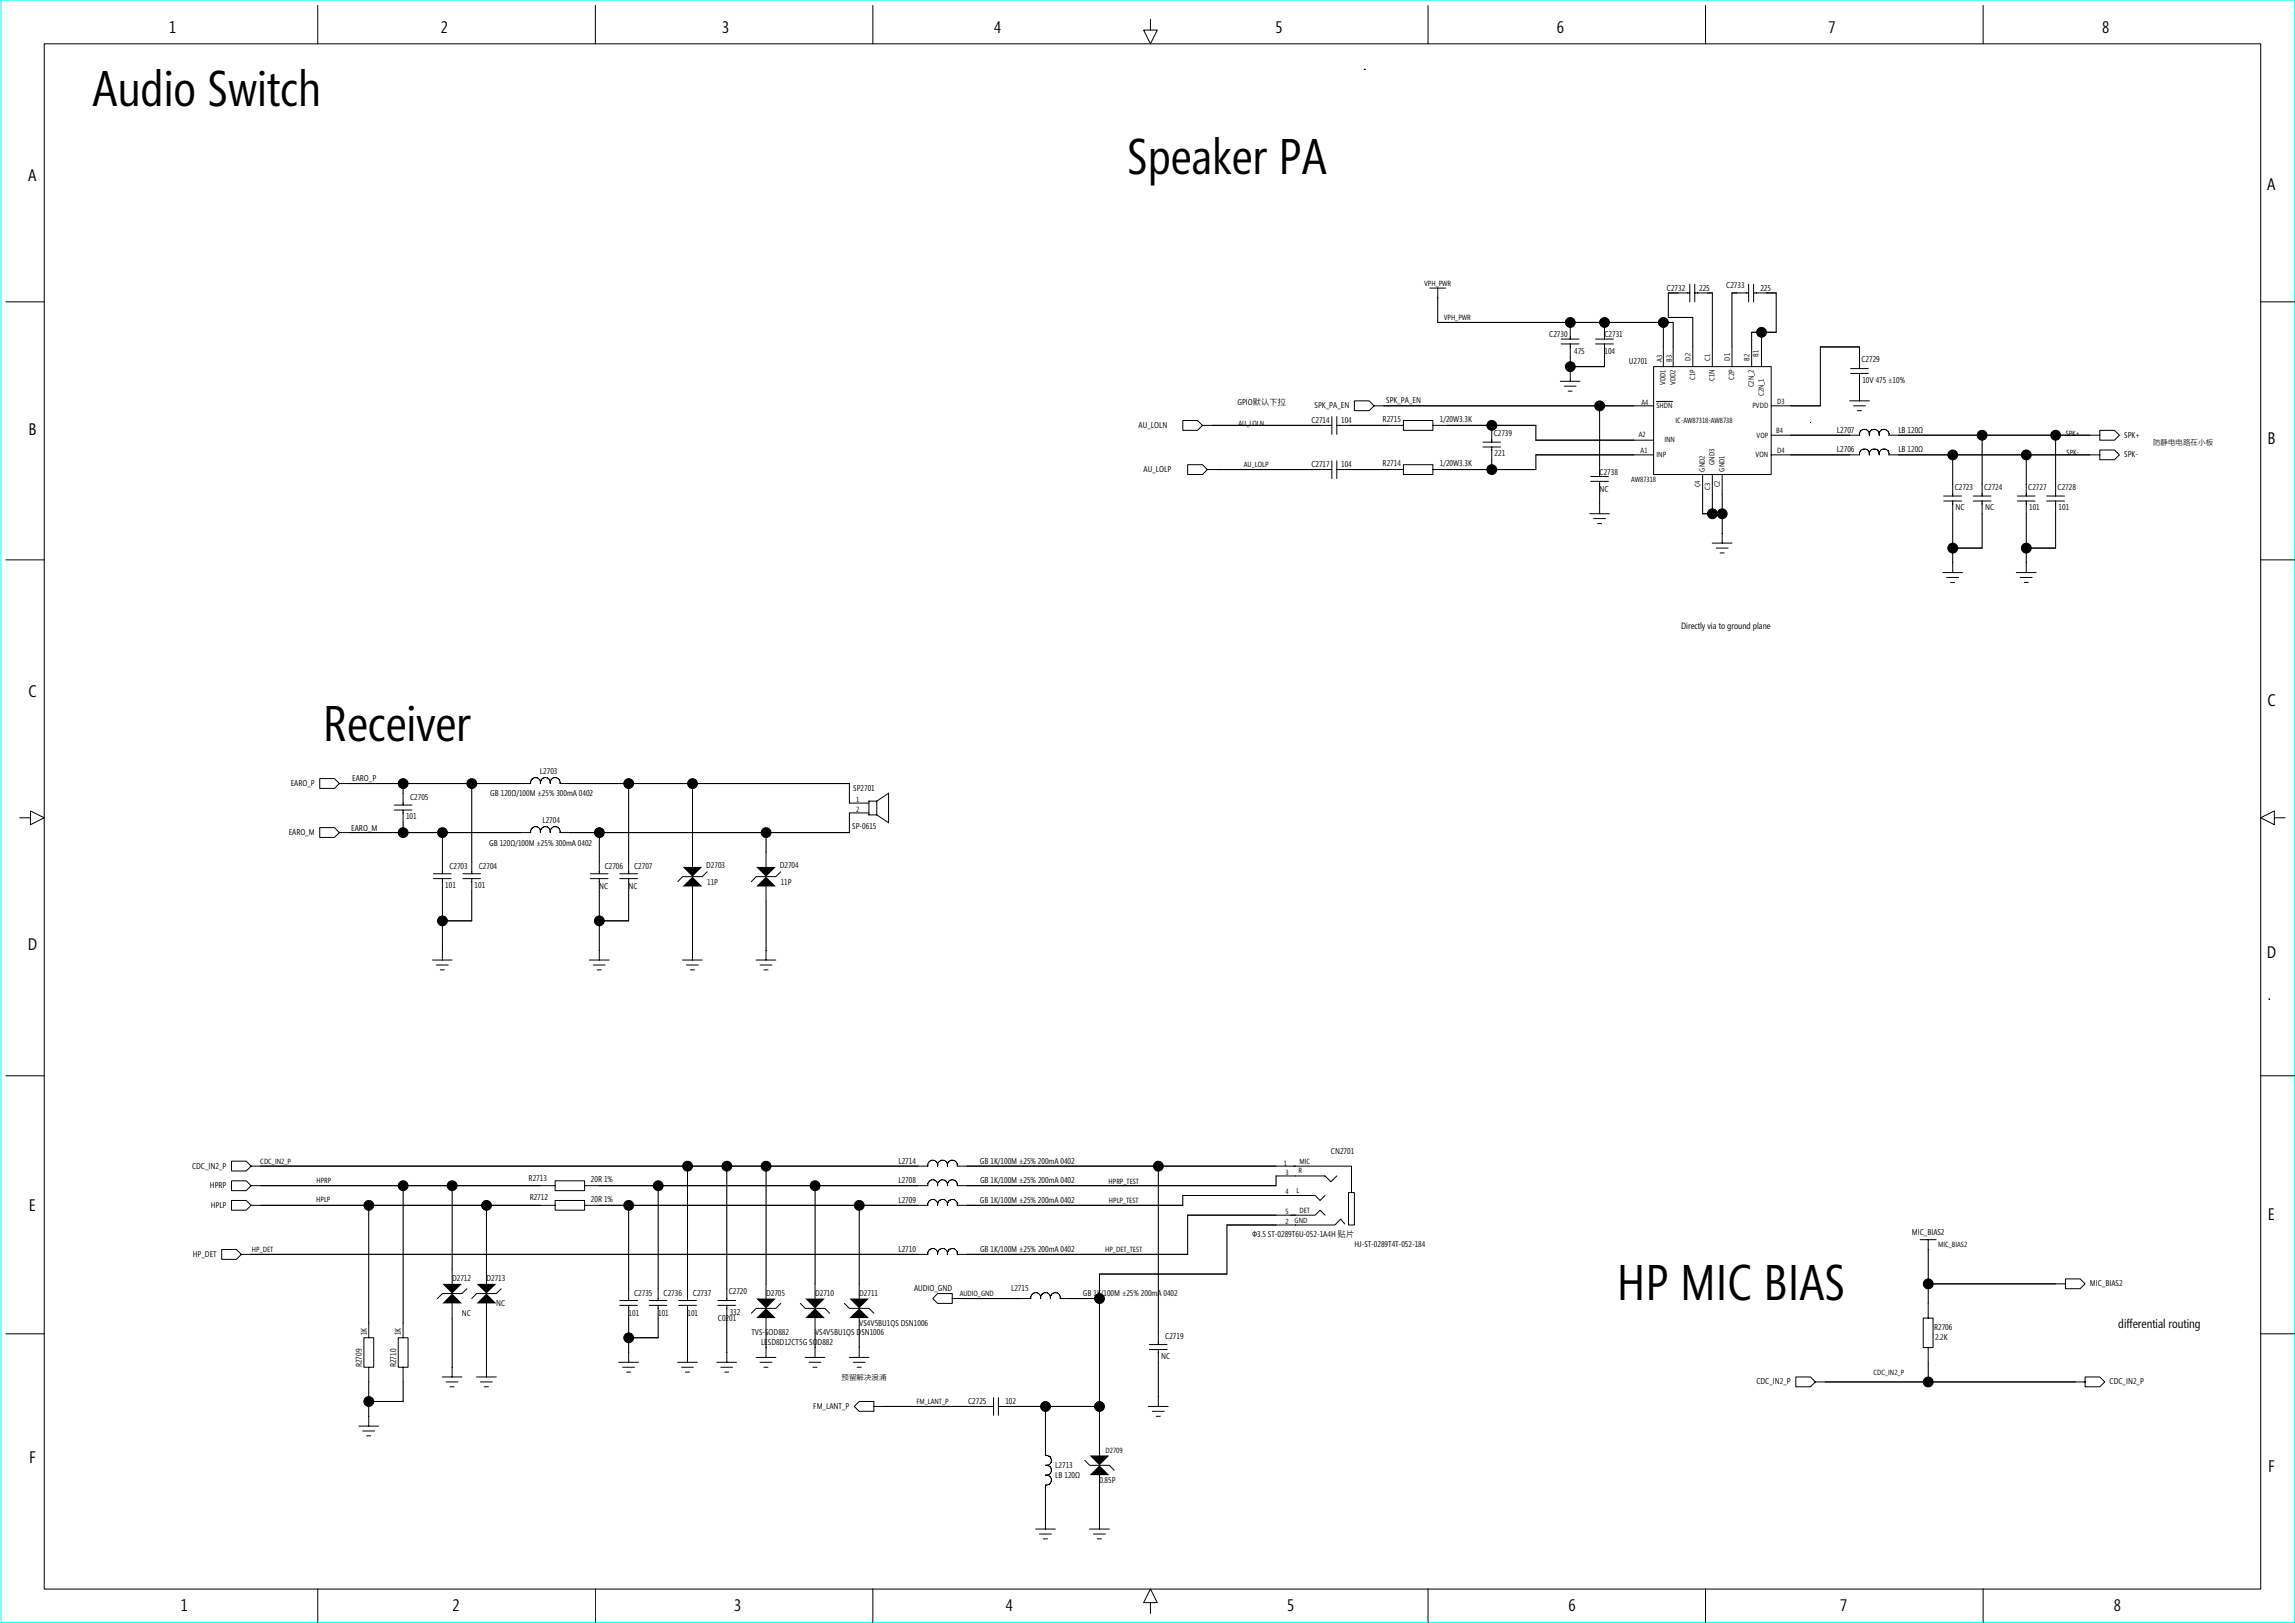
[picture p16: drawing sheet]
<svg xmlns="http://www.w3.org/2000/svg" width="420mm" height="297mm" viewBox="0 0 420 297" stroke-linecap="round" stroke-linejoin="round" font-family="sans-serif">
<defs><g id="words">
<g font-size="9.1">
<text x="17" y="19.4">Audio Switch</text>
<text x="206.3" y="31.9">Speaker PA</text>
<text x="59.1" y="135.6">Receiver</text>
<text x="296" y="237.9">HP MIC BIAS</text>
</g>
<g font-size="3.1">
<text x="31" y="6.1">1</text>
<text x="80.7" y="6.1">2</text>
<text x="132.2" y="6.1">3</text>
<text x="182" y="6.1">4</text>
<text x="233.5" y="6.1">5</text>
<text x="285" y="6.1">6</text>
<text x="334.8" y="6.1">7</text>
<text x="384.9" y="6.1">8</text>
<text x="5.2" y="33.2">A</text>
<text x="415.1" y="34.8">A</text>
<text x="5.2" y="79.7">B</text>
<text x="415.1" y="81.3">B</text>
<text x="5.2" y="127.6">C</text>
<text x="415.1" y="129.2">C</text>
<text x="5.1" y="173.8">D</text>
<text x="415" y="175.4">D</text>
<text x="5.3" y="221.7">E</text>
<text x="415.2" y="223.3">E</text>
<text x="5.3" y="267.8">F</text>
<text x="415.2" y="269.5">F</text>
<text x="33.1" y="294.8">1</text>
<text x="82.9" y="294.8">2</text>
<text x="134.4" y="294.8">3</text>
<text x="184.1" y="294.8">4</text>
<text x="235.7" y="294.8">5</text>
<text x="287.2" y="294.8">6</text>
<text x="336.9" y="294.8">7</text>
<text x="387" y="294.8">8</text>
</g>
<text font-size="2.3" x="387.8" y="243.1">differential routing</text>
<text font-size="1.7" x="307.8" y="115.2">Directly via to ground plane</text>
<g font-size="1.5">
<text x="305.2" y="53.2">C2732</text>
<text x="311.1" y="53.2">225</text>
<text x="316" y="52.6">C2733</text>
<text x="322.3" y="53.2">225</text>
<text x="283.6" y="61.7">C2730</text>
<text x="288.2" y="64.9">475</text>
<text x="293.7" y="61.7">C2731</text>
<text x="293.7" y="64.9">104</text>
<text x="298.2" y="66.7">U2701</text>
<text x="340.8" y="66.3">C2729</text>
<text x="341" y="70.1">10V 475 ±10%</text>
<text x="226.5" y="74.1">GPIO默认下拉</text>
<text x="240.1" y="77.4">C2714</text>
<text x="240.7" y="74.7">SPK_PA_EN</text>
<text x="245.5" y="77.4">104</text>
<text x="253.1" y="77.3">R2715</text>
<text x="253.8" y="73.8">SPK_PA_EN</text>
<text x="263.6" y="77.3">1/20W3.3K</text>
<text x="208.5" y="78.3">AU_LOLN</text>
<text x="273.5" y="79.8">C2739</text>
<text x="273.6" y="83.5">221</text>
<text x="336.3" y="79.2">L2707</text>
<text x="336.3" y="82.8">L2706</text>
<text x="347.5" y="79.2">LB 120Ω</text>
<text x="347.5" y="82.8">LB 120Ω</text>
<text x="388.9" y="80.1">SPK+</text>
<text x="388.9" y="83.7">SPK-</text>
<text x="209.4" y="86.4">AU_LOLP</text>
<text x="240.1" y="85.5">C2717</text>
<text x="245.5" y="85.5">104</text>
<text x="253.1" y="85.3">R2714</text>
<text x="263.6" y="85.3">1/20W3.3K</text>
<text x="292.9" y="90">NC</text>
<text x="292.9" y="86.8">C2738</text>
<text x="357.9" y="89.6">C2723</text>
<text x="363.2" y="89.6">C2724</text>
<text x="371.3" y="89.6">C2727</text>
<text x="376.7" y="89.6">C2728</text>
<text x="358" y="93.4">NC</text>
<text x="363.4" y="93.4">NC</text>
<text x="371.5" y="93.4">101</text>
<text x="376.9" y="93.4">101</text>
<text x="53.2" y="143.8">EARO_P</text>
<text x="64.5" y="143">EARO_P</text>
<text x="98.9" y="141.6">L2703</text>
<text x="74.3" y="150">101</text>
<text x="75.1" y="146.4">C2705</text>
<text x="89.8" y="145.6">GB 120Ω/100M ±25% 300mA 0402</text>
<text x="156.2" y="144.8">SP2701</text>
<text x="52.9" y="152.8">EARO_M</text>
<text x="64.3" y="152.1">EARO_M</text>
<text x="89.6" y="154.8">GB 120Ω/100M ±25% 300mA 0402</text>
<text x="99.3" y="150.6">L2704</text>
<text x="156" y="151.7">SP-0615</text>
<text x="82.3" y="159">C2703</text>
<text x="87.7" y="159">C2704</text>
<text x="110.7" y="159.1">C2706</text>
<text x="116.1" y="159.1">C2707</text>
<text x="129.3" y="158.9">D2703</text>
<text x="129.5" y="162">11P</text>
<text x="142.8" y="158.9">D2704</text>
<text x="142.9" y="162">11P</text>
<text x="81.5" y="162.5">101</text>
<text x="86.9" y="162.5">101</text>
<text x="109.7" y="162.7">NC</text>
<text x="115.1" y="162.7">NC</text>
<text x="35.2" y="213.9">CDC_IN2_P</text>
<text x="164.5" y="213">L2714</text>
<text x="179.4" y="213">GB 1K/100M ±25% 200mA 0402</text>
<text x="243.7" y="211.2">CN2701</text>
<text x="38.4" y="217.4">HPRP</text>
<text x="38.6" y="221">HPLP</text>
<text x="96.8" y="216.2">R2713</text>
<text x="97" y="219.6">R2712</text>
<text x="108.2" y="219.9">20R 1%</text>
<text x="108.2" y="216.3">20R 1%</text>
<text x="164.5" y="220.2">L2709</text>
<text x="164.5" y="216.6">L2708</text>
<text x="179.4" y="220.2">GB 1K/100M ±25% 200mA 0402</text>
<text x="179.4" y="216.6">GB 1K/100M ±25% 200mA 0402</text>
<text x="229.2" y="226.4">Φ3.5 ST-0289T6U-052-1A4H 贴片</text>
<text x="350" y="226.1">MIC_BIAS2</text>
<text x="35.3" y="230">HP_DET</text>
<text x="164.5" y="229.1">L2710</text>
<text x="179.4" y="229.1">GB 1K/100M ±25% 200mA 0402</text>
<text x="248" y="228.2">HJ-ST-0289T4T-052-184</text>
<text x="82.8" y="234.5">D2712</text>
<text x="89.1" y="234.5">D2713</text>
<text x="90.9" y="239">NC</text>
<text x="116.1" y="237.2">C2735</text>
<text x="121.5" y="237.2">C2736</text>
<text x="126.9" y="237.2">C2737</text>
<text x="133.4" y="236.9">C2720</text>
<text x="140.2" y="237.2">D2705</text>
<text x="149.2" y="237.2">D2710</text>
<text x="157.3" y="237.2">D2711</text>
<text x="167.3" y="236.3">AUDIO_GND</text>
<text x="185.1" y="236.3">L2715</text>
<text x="198.3" y="237.2">GB 1K/100M ±25% 200mA 0402</text>
<text x="382.6" y="235.4">MIC_BIAS2</text>
<text x="67.1" y="244.4" transform="rotate(-90 67.1 244.4)">1K</text>
<text x="73.4" y="244.4" transform="rotate(-90 73.4 244.4)">1K</text>
<text x="84.6" y="240.8">NC</text>
<text x="115.1" y="240.8">101</text>
<text x="120.5" y="240.8">101</text>
<text x="125.9" y="240.8">101</text>
<text x="131.4" y="241.7">C0201</text>
<text x="133.6" y="240.6">332</text>
<text x="137.6" y="244.4">TVS-SOD882</text>
<text x="149.2" y="244.4">VS4V5BU1QS DSN1006</text>
<text x="157.3" y="242.6">VS4V5BU1QS DSN1006</text>
<text x="213.3" y="245.2">C2719</text>
<text x="354.1" y="243.5">R2706</text>
<text x="354.3" y="245.3">2.2K</text>
<text x="66.2" y="250.2" transform="rotate(-90 66.2 250.2)">R2709</text>
<text x="72.5" y="250.2" transform="rotate(-90 72.5 250.2)">R2710</text>
<text x="139.3" y="246.2">LESD8D12CT5G SOD882</text>
<text x="212.6" y="248.7">NC</text>
<text x="148.9" y="257.9">FM_LANT_P</text>
<text x="177.2" y="257">C2725</text>
<text x="184.1" y="257">102</text>
<text x="321.6" y="253.4">CDC_IN2_P</text>
<text x="386.2" y="253.4">CDC_IN2_P</text>
<text x="193.2" y="268.6">L2713</text>
<text x="193.2" y="270.4">LB 120Ω</text>
<text x="201.3" y="271.3">0.85P</text>
</g>
<g font-size="1.4">
<text x="260.7" y="52.3">VPH_PWR</text>
<text x="264.3" y="58.6">VPH_PWR</text>
<text x="321.9" y="65.3" transform="rotate(-90 321.9 65.3)">B1</text>
<text x="304.3" y="66.2" transform="rotate(-90 304.3 66.2)">A3</text>
<text x="304.9" y="70.5" transform="rotate(-90 304.9 70.5)">VDD1</text>
<text x="306.1" y="66.2" transform="rotate(-90 306.1 66.2)">B3</text>
<text x="306.7" y="70.5" transform="rotate(-90 306.7 70.5)">VDD2</text>
<text x="309.5" y="66" transform="rotate(-90 309.5 66)">D2</text>
<text x="310.3" y="69.5" transform="rotate(-90 310.3 69.5)">C1P</text>
<text x="313.1" y="66" transform="rotate(-90 313.1 66)">C1</text>
<text x="313.9" y="69.7" transform="rotate(-90 313.9 69.7)">C1N</text>
<text x="316.7" y="66" transform="rotate(-90 316.7 66)">D1</text>
<text x="317.5" y="69.5" transform="rotate(-90 317.5 69.5)">C2P</text>
<text x="320.3" y="66" transform="rotate(-90 320.3 66)">B2</text>
<text x="321.1" y="70.9" transform="rotate(-90 321.1 70.9)">C2N_2</text>
<text x="226.7" y="77.9">AU_LOLN</text>
<text x="300.5" y="74.1">A4</text>
<text x="303.3" y="74.7">SHDN</text>
<text x="306.8" y="77.5">IC-AW87318-AW8738</text>
<text x="320.8" y="74.7">PVDD</text>
<text x="322.9" y="72.5" transform="rotate(-90 322.9 72.5)">C2N_1</text>
<text x="325.3" y="73.9">D3</text>
<text x="300" y="80">A2</text>
<text x="300.4" y="82.9">A1</text>
<text x="303.3" y="83.7">INP</text>
<text x="304.7" y="81">INN</text>
<text x="321.4" y="83.7">VON</text>
<text x="321.6" y="80.1">VOP</text>
<text x="325.2" y="79.3">B4</text>
<text x="325.3" y="82.9">D4</text>
<text x="378.2" y="79.7">SPK+</text>
<text x="378.3" y="83.3">SPK-</text>
<text x="394.2" y="81.5">防静电电路在小板</text>
<text x="227.7" y="85.6">AU_LOLP</text>
<text x="298.6" y="88.2">AW87318</text>
<text x="311.3" y="89.2" transform="rotate(-90 311.3 89.2)">C4</text>
<text x="312.1" y="86.3" transform="rotate(-90 312.1 86.3)">GND2</text>
<text x="313.1" y="89.7" transform="rotate(-90 313.1 89.7)">C3</text>
<text x="313.9" y="85.1" transform="rotate(-90 313.9 85.1)">GND3</text>
<text x="314.9" y="89.2" transform="rotate(-90 314.9 89.2)">C2</text>
<text x="315.7" y="86.3" transform="rotate(-90 315.7 86.3)">GND1</text>
<text x="156.7" y="146.8">1</text>
<text x="156.7" y="148.6">2</text>
<text x="47.7" y="213">CDC_IN2_P</text>
<text x="235" y="213.4">1</text>
<text x="235.3" y="215">3</text>
<text x="237.7" y="214.7">R</text>
<text x="237.9" y="213">MIC</text>
<text x="57.9" y="220">HPLP</text>
<text x="57.9" y="216.5">HPRP</text>
<text x="203" y="216.6">HPRP_TEST</text>
<text x="203" y="220.2">HPLP_TEST</text>
<text x="235.3" y="218.6">4</text>
<text x="237.4" y="218.3">L</text>
<text x="237.9" y="221.9">DET</text>
<text x="235.3" y="222.2">5</text>
<text x="235.3" y="224">2</text>
<text x="237" y="223.9">GND</text>
<text x="46.1" y="229.2">HP_DET</text>
<text x="202.3" y="229.2">HP_DET_TEST</text>
<text x="354.8" y="228.3">MIC_BIAS2</text>
<text x="175.7" y="237.3">AUDIO_GND</text>
<text x="343" y="251.6">CDC_IN2_P</text>
<text x="154.1" y="252.5">预留解决浪涌</text>
<text x="167.8" y="257">FM_LANT_P</text>
<text x="202.4" y="266">D2709</text>
</g>
</g></defs>
<path d="M.2 0h419.9v296.9h-419.9z" fill="none" stroke="#0ff" stroke-width=".18"/>
<g fill="none" stroke="#000" stroke-width=".18">
<path d="M8.1 8h405.8v282.8h-405.8zM58.2 1v7M109 1v7M159.8 1v7M210.6 3.5v2h1.3l-1.3 2.5-1.2-2.5h1.2M249.8 12.7h.2zM261.4 1v7M312.2 1v7M363.1 1v7M1.1 55.2h7M261.8 52.7h2.9M263.2 59h43.1v8.1"/>
<path d="M263.2 52.7v6.3M287.5 59v3.1M293.7 59v3.1M304.5 59v8.1M305.4 58.1h4.5v9M309.4 53.6h-4v4.5M309.4 52v3.3M310.3 53.6h3.2v13.5M310.3 52v3.3M320.1 53.6h-3v13.5M320.1 52v3.3M321 53.6h4.2v7.2h-4.5"/>
<path d="M321 52v3.3M413.8 55.2h6.3M216.5 77h2.7l.9 .9-.9 .9h-2.7zM220.1 77.9h23.7M243.8 76.2v3.3M244.7 76.2v3.3M244.7 77.9h12.3M248 73.4h2.7l.9 .9-.9 .9h-2.7zM251.5 74.3h51.3M256.9 77h5.4v1.8h-5.4zM262.3 77.9h18.9v2.7M273.1 77.9v3"/>
<path d="M285.7 69.8h3.6M285.8 62.9h3.3M285.8 62.1h3.3M286.4 70.7h2.1M287.1 71.6h.7M287.5 62.9v6.9M292.1 62.9h3.3M292.1 62.1h3.3M292.9 74.3v12.9M293.7 62.9v4.2h-6.2M302.7 67.1h21.6v19.7h-21.6zM303.3 73.5h2.9"/>
<path d="M320.7 60.8v6.3M322.5 60.8v6.3M324.2 79.7h16.3M338.6 73.4h3.6M338.8 68.3h3.2M338.8 67.5h3.2M339.3 74.3h2.2M340.1 75.2h.7M340.4 67.5v-4h-7.1v10.8h-9.1M340.4 68.3v5.1M342.2 79.4v.3a.91 .91 0 0 1 .8-1.1 .91 .91 0 0 1 1 .8M342.2 79.4a.91 .91 0 0 0-1-.8 .91 .91 0 0 0-.8 1.1"/>
<path d="M344 79.4v.3a.91 .91 0 0 1 .9-1.1 .91 .91 0 0 1 .9 1.1M345.8 79.7h38.6M362.9 79.7v11.1M376.3 79.7v11.1M384.4 78.8h2.7l.9 .9-.9 .9h-2.7zM217.4 85h2.7l.9 .9-.9 .9h-2.7zM221 85.9h22.8M243.8 84.3v3.3M244.7 85.9h12.3M244.7 84.3v3.3M256.9 85h5.4v1.8h-5.4zM271.5 81.8h3.2"/>
<path d="M271.5 80.9h3.2M273.1 81.8v4.2M281.2 83.2h21.6M281.2 80.6h21.6M281.2 83.2v2.7h-18.9M291 94h3.6M291.2 88.1h3.3M291.2 87.2h3.3M291.8 94.9h2.1M292.5 95.8h.7M292.9 88.1v5.9M311.7 94h3.6"/>
<path d="M311.7 86.8v7.2M313.5 99.4h3.6M313.5 86.8v7.2M315.3 86.8v12.6M324.2 83.2h16.3M340.4 83.2a.91 .91 0 0 1 .9-1 .91 .91 0 0 1 .9 1 .91 .91 0 0 1 .9-1 .91 .91 0 0 1 .9 1 .91 .91 0 0 1 .9-1 .91 .91 0 0 1 .9 1M345.8 83.2h38.6M355.8 91.7h3.3M355.8 90.8h3.3M357.5 83.2v7.6M357.5 91.7v13.1M361.2 91.7h3.3"/>
<path d="M361.2 90.8h3.3M362.9 91.7v8.6h-5.4M369.3 91.7h3.3M369.3 90.8h3.3M371 83.2v7.6M371 91.7v13.1M374.7 91.7h3.3M374.7 90.8h3.3M376.3 91.7v8.6h-5.4M384.4 82.4h2.7l.9 .8-.9 .9h-2.7zM1.1 102.5h7M314.2 100.3h2.2"/>
<path d="M314.9 101.2h.7M355.7 104.8h3.6M356.4 105.7h2.2M357.1 106.6h.8M369.1 104.8h3.7M369.9 105.7h2.1M370.6 106.6h.7M413.8 102.5h6.3M3.6 149.7h2v-1.3l2.5 1.3-2.5 1.2v-1.2M58.5 142.5h2.7l.9 .9-.9 .9h-2.7zM58.5 151.5h2.7l.9 .9-.9 .9h-2.7zM62.1 143.4h35.1"/>
<path d="M62.1 152.4h35.1M72.2 148.3h3.2M72.2 147.3h3.2M73.8 143.4v3.9M73.8 148.3v4.1M79.3 159.9h3.3M81 152.4v7.5M84.7 159.9h3.3M86.4 143.4v16.5M97.1 143.4a.92 .92 0 0 1 .9-1.1 .92 .92 0 0 1 .9 1.1 .92 .92 0 0 1 .9-1.1 .92 .92 0 0 1 .9 1.1 .91 .91 0 0 1 .9-1.1 .91 .91 0 0 1 .9 1.1M98.9 152.1v.3a.91 .91 0 0 1 .8-1.1 .91 .91 0 0 1 1 .8M98.9 152.1a.91 .91 0 0 0-1-.8 .91 .91 0 0 0-.8 1.1"/>
<path d="M100.7 152.1v.3a.91 .91 0 0 1 .9-1.1 .91 .91 0 0 1 .9 1.1M102.5 143.4h53v3.6M102.5 152.4h53M108.1 159.9h3.2M109.7 152.4v7.5M113.5 159.9h3.2M115.1 143.4v16.5M126.8 143.4v15.3M129.5 159.6l-.9 .8h-3.6l-.9 1M140.2 152.4v6.3M142.9 159.6l-.9 .8h-3.6l-.8 1M155.5 147h3.6"/>
<path d="M159.1 149.1h1.4M159.1 146.6h1.4M159.1 146.6v2.5M159.1 148.8h-3.6v3.6M160.5 146.6l2.2-1.4v5.4l-2.2-1.5zM416.4 149.7v-1.3l-2.5 1.3 2.5 1.2v-1.2h1.9M79.2 175.7h3.6M79.3 160.8h3.3M79.9 176.6h2.2M80.6 177.5h.8M81 168.5h5.4M81 160.8v14.9"/>
<path d="M84.7 160.8h3.3M86.4 160.8v7.8M107.9 175.7h3.6M108.1 160.8h3.2M108.6 176.6h2.2M109.3 177.5h.8M109.7 168.5h5.4M109.7 160.8v14.9M113.5 160.8h3.2M115.1 160.8v7.8M125 175.7h3.6M125.7 176.6h2.2"/>
<path d="M126.4 177.5h.7M126.8 162.2v13.5M138.4 175.7h3.6M139.1 176.6h2.2M139.9 177.5h.7M140.2 162.2v13.5M1.1 196.9h7M413.8 196.9h6.3M415.4 182.8l.1 .1zM42.4 219.7h2.7l.9 .9-.9 .9h-2.7zM42.4 212.5h2.7l.9 .9-.9 .9h-2.7zM42.4 216.1h2.7l.9 .9-.9 .9h-2.7z"/>
<path d="M45.9 217h55.8M45.9 213.4h124M73.8 217v27.9M82.8 217v18M101.6 219.7h5.4v1.8h-5.4zM101.6 216.1h5.4v1.8h-5.4zM107 217h62.9M120.5 217v21M125.9 213.4v24.6M133.1 213.4v24.6M140.2 213.4v24.3M149.2 217v20.7"/>
<path d="M170.5 212.3a.95 .95 0 0 1 1.2 .9M170.6 212.3l-.3 .1a.95 .95 0 0 0-.4 1M171.7 217a.92 .92 0 0 0-1-1.1 .92 .92 0 0 0-.8 1.1M171.7 213.3v.1M175.2 216.7v.3h58.4M175.2 213.1v.3h62M175.2 216.7a.91 .91 0 0 0-1-.8 .91 .91 0 0 0-.8 1.1 .92 .92 0 0 0-.9-1.1 .92 .92 0 0 0-.8 1.1M175.2 213.2a.91 .91 0 0 0-1-.9 .91 .91 0 0 0-.8 1.1 .92 .92 0 0 0-.9-1.1 .92 .92 0 0 0-.8 1.1M212.1 213.4v32.7M236.3 218.8h4.5l.9 .9 .9-.9M236.8 213.4h10.6v4.9M237.2 218.8h-20.7v1.8h-41.3a.91 .91 0 0 0-.9-1.1 .91 .91 0 0 0-.9 1.1 .92 .92 0 0 0-.9-1.1 .92 .92 0 0 0-.8 1.1v-.1"/>
<path d="M244.7 215.2l-1 1.1-1.1-1.1h-9v1.8M246.9 218.3h1.1v5.9h-1.1zM40.6 228.7h2.7l.9 .9-.9 .9h-2.7zM44.2 229.6h125.7M45.9 220.6h55.8M67.5 220.6v24.3M82.8 238.5v13.5M85.5 235.9l-.9 .8h-3.6l-.9 1M89.1 220.6v14.4M89.1 238.5v13.5M91.8 235.9l-.9 .8h-3.6l-.9 1M107 220.6h62.9"/>
<path d="M113.5 238.9h3.2M113.5 238h3.2M115.1 220.6v17.4M115.1 238.9v10.4M118.8 238.9h3.3M118.8 238h3.3M120.5 238.9v6M124.2 238.9h3.3M124.2 238h3.3M125.9 238.9v10.4M131.4 238.9h3.3M131.4 238h3.3"/>
<path d="M133.1 238.9v10.4M142.9 238.5l-.9 1h-3.6l-.8 .8M146.5 238.5l.9 1h3.6l.9 .8M154.6 238.5l.9 1h3.6l.9 .8M157.3 220.6v17.1M171.7 236.7h2.6v1.8h-2.6l-.9-.8zM171.7 229.3a.92 .92 0 0 0-1.1-.8 .92 .92 0 0 0-.7 1.1M171.7 220.3a.92 .92 0 0 0-1.1-.8 .92 .92 0 0 0-.7 1.1M174.3 237.7h14.4M188.7 237.7a.91 .91 0 0 1 .9-1.1 .91 .91 0 0 1 .9 1.1 .91 .91 0 0 1 .9-1.1 .91 .91 0 0 1 .9 1.1 .91 .91 0 0 1 .9-1.1 .91 .91 0 0 1 .9 1.1h7.2M201.3 233.2v33.2M217.4 222.4h19.8"/>
<path d="M217.4 222.4v7.2h-42.2a.91 .91 0 0 0-.9-1.1 .91 .91 0 0 0-.9 1.1 .92 .92 0 0 0-.9-1.1 .92 .92 0 0 0-.8 1.1v-.2M224.6 224.2h12.6M224.6 224.2v9h-23.3M236.3 222.4h4.5l.9-.9 .9 .9M246.2 224l-.7-.9-1.1 1.1h-7.2M351.5 226.9h2.9M353 235h25.2M353 226.9v14.4M378.1 234.1h2.7l.9 .9-.9 .9h-2.7zM1.1 244.1h7M66.6 244.8h1.8v5.4h-1.8zM67.5 256.5h6.3"/>
<path d="M67.5 250.2v10.8M72.9 244.8h1.8v5.4h-1.8zM73.8 250.2v6.3M81 252h3.6M81.7 252.9h2.2M82.4 253.8h.7M87.2 252h3.7M88 252.9h2.1M88.7 253.8h.7M113.3 249.3h3.6M114 250.2h2.2M114.7 251.1h.8"/>
<path d="M115.1 244.8h5.4M124 249.3h3.7M124.8 250.2h2.1M125.5 251.1h.7M131.2 249.3h3.6M132 250.2h2.1M132.7 251.1h.7M138.4 248.4h3.6M139.1 249.3h2.2M139.9 250.2h.7M140.2 241.2v7.2M147.4 248.4h3.6"/>
<path d="M148.1 249.3h2.2M148.8 250.2h.8M149.2 241.2v7.2M155.5 248.4h3.6M156.2 249.3h2.2M156.4 257.4l.9-.9h2.7v1.8h-2.7zM156.9 250.2h.8M157.3 241.2v7.2M160 257.4h21.9M181.9 255.8v3.2M182.8 257.4h18.5M182.8 255.8v3.2"/>
<path d="M191.4 257.4v9M210.2 257.4h3.7M210.4 247h3.3M210.4 246.1h3.3M211 258.3h2.1M211.7 259.2h.7M212.1 247v10.4M328.8 252h2.7l.8 .9-.8 .9h-2.7zM332.3 252.9h49.5M352.1 241.2h1.8v5.4h-1.8zM353 246.6v6.3M381.7 252h2.7l.9 .9-.9 .9h-2.7z"/>
<path d="M413.8 244.1h6.3M65.7 261h3.6M66.4 261.9h2.2M67.1 262.8h.8M189.6 279.8h3.6M191.4 271.7v8.1M191.4 266.4h.1a.94 .94 0 0 1 1 .7M191.7 268.2h-.3h.1a.95 .95 0 0 1 1 .7M191.7 270h-.3a.91 .91 0 0 1 1.1 .9 .91 .91 0 0 1-1.1 .9M192.5 267.1v.3a.88 .88 0 0 1-.8 .8M192.5 268.9a.93 .93 0 0 1-.8 1.1M198.6 267.3l.9 .9h3.6l.9 .9"/>
<path d="M199.5 279.8h3.6M201.3 270v9.8M58.2 290.8v6.1M109 290.8v6.1M159.8 290.8v6.1M190.3 280.8h2.2M191 281.6h.8M200.2 280.8h2.2M200.9 281.6h.7M210.6 293.3h1.3l-1.3-2.5-1.2 2.5h1.2v2M261.4 290.8v6.1M312.2 290.8v6.1"/>
<path d="M363.1 290.8v6.1"/>
<circle cx="287.5" cy="59" r=".9"/>
<circle cx="293.8" cy="59" r=".9"/>
<circle cx="304.5" cy="59" r=".9"/>
<circle cx="273.1" cy="77.9" r=".9"/>
<circle cx="287.5" cy="67.1" r=".9"/>
<circle cx="292.9" cy="74.3" r=".9"/>
<circle cx="322.5" cy="60.8" r=".9"/>
<circle cx="362.9" cy="79.7" r=".9"/>
<circle cx="376.3" cy="79.7" r=".9"/>
<circle cx="273.1" cy="85.9" r=".9"/>
<circle cx="313.5" cy="94" r=".9"/>
<circle cx="315.3" cy="94" r=".9"/>
<circle cx="357.5" cy="83.3" r=".9"/>
<circle cx="371" cy="83.3" r=".9"/>
<circle cx="357.5" cy="100.3" r=".9"/>
<circle cx="371" cy="100.3" r=".9"/>
<circle cx="73.8" cy="152.4" r=".9"/>
<circle cx="73.8" cy="143.4" r=".9"/>
<circle cx="81" cy="152.4" r=".9"/>
<circle cx="86.4" cy="143.4" r=".9"/>
<circle cx="109.7" cy="152.4" r=".9"/>
<circle cx="115.1" cy="143.4" r=".9"/>
<circle cx="126.8" cy="143.4" r=".9"/>
<circle cx="140.3" cy="152.4" r=".9"/>
<circle cx="81" cy="168.5" r=".9"/>
<circle cx="109.7" cy="168.5" r=".9"/>
<circle cx="73.8" cy="217" r=".9"/>
<circle cx="82.8" cy="217" r=".9"/>
<circle cx="120.5" cy="217" r=".9"/>
<circle cx="125.9" cy="213.4" r=".9"/>
<circle cx="133.1" cy="213.4" r=".9"/>
<circle cx="140.3" cy="213.4" r=".9"/>
<circle cx="149.2" cy="217" r=".9"/>
<circle cx="212.1" cy="213.4" r=".9"/>
<circle cx="67.5" cy="220.6" r=".9"/>
<circle cx="89.1" cy="220.6" r=".9"/>
<circle cx="115.1" cy="220.6" r=".9"/>
<circle cx="157.3" cy="220.6" r=".9"/>
<circle cx="201.3" cy="237.7" r=".9"/>
<circle cx="353" cy="235" r=".9"/>
<circle cx="67.5" cy="256.5" r=".9"/>
<circle cx="115.1" cy="244.8" r=".9"/>
<circle cx="191.4" cy="257.4" r=".9"/>
<circle cx="201.3" cy="257.4" r=".9"/>
<circle cx="353" cy="252.9" r=".9"/>
</g>
<g fill="#000">
<path d="M125 158.7h3.6l-1.8 1.7zM126.8 160.4l1.8 1.8h-3.6zM138.4 158.7h3.6l-1.8 1.7zM140.2 160.4l1.8 1.8h-3.6zM81 235h3.6l-1.8 1.7zM82.8 236.7l1.8 1.8h-3.6zM87.3 235h3.6l-1.8 1.7zM89.1 236.7l1.8 1.8h-3.6zM138.4 237.7h3.6l-1.8 1.8zM138.4 241.2l1.8-1.7 1.8 1.7zM147.4 241.2l1.8-1.7 1.8 1.7zM147.4 237.7h3.6l-1.8 1.8z"/>
<path d="M155.5 241.2l1.8-1.7 1.8 1.7zM155.5 237.7h3.6l-1.8 1.8zM199.5 266.4h3.6l-1.8 1.8zM199.5 270l1.8-1.8 1.8 1.8z"/>
<circle cx="287.5" cy="59" r=".91"/>
<circle cx="293.7" cy="59" r=".91"/>
<circle cx="304.5" cy="59" r=".91"/>
<circle cx="273.1" cy="77.9" r=".91"/>
<circle cx="287.5" cy="67.1" r=".91"/>
<circle cx="292.8" cy="74.3" r=".91"/>
<circle cx="322.5" cy="60.8" r=".91"/>
<circle cx="362.9" cy="79.7" r=".91"/>
<circle cx="376.3" cy="79.7" r=".91"/>
<circle cx="273.1" cy="85.9" r=".91"/>
<circle cx="313.5" cy="94" r=".91"/>
<circle cx="315.3" cy="94" r=".91"/>
<circle cx="357.5" cy="83.2" r=".91"/>
<circle cx="371" cy="83.2" r=".91"/>
<circle cx="357.5" cy="100.3" r=".91"/>
<circle cx="371" cy="100.3" r=".91"/>
<circle cx="73.8" cy="152.4" r=".91"/>
<circle cx="73.8" cy="143.4" r=".91"/>
<circle cx="81" cy="152.4" r=".91"/>
<circle cx="86.4" cy="143.4" r=".91"/>
<circle cx="109.7" cy="152.4" r=".91"/>
<circle cx="115.1" cy="143.4" r=".91"/>
<circle cx="126.8" cy="143.4" r=".91"/>
<circle cx="140.2" cy="152.4" r=".91"/>
<circle cx="81" cy="168.5" r=".91"/>
<circle cx="109.7" cy="168.5" r=".91"/>
<circle cx="73.8" cy="217" r=".91"/>
<circle cx="82.8" cy="217" r=".91"/>
<circle cx="120.5" cy="217" r=".91"/>
<circle cx="125.9" cy="213.4" r=".91"/>
<circle cx="133.1" cy="213.4" r=".91"/>
<circle cx="140.2" cy="213.4" r=".91"/>
<circle cx="149.2" cy="217" r=".91"/>
<circle cx="212.1" cy="213.4" r=".91"/>
<circle cx="67.5" cy="220.6" r=".91"/>
<circle cx="89.1" cy="220.6" r=".91"/>
<circle cx="115.1" cy="220.6" r=".91"/>
<circle cx="157.3" cy="220.6" r=".91"/>
<circle cx="201.3" cy="237.7" r=".91"/>
<circle cx="353" cy="235" r=".91"/>
<circle cx="67.5" cy="256.5" r=".91"/>
<circle cx="115.1" cy="244.8" r=".91"/>
<circle cx="191.4" cy="257.4" r=".91"/>
<circle cx="201.3" cy="257.4" r=".91"/>
<circle cx="353" cy="252.9" r=".91"/>
</g>
<g fill="#000">
<path d="M287.5 59v.9zM293.7 59v.9zM304.5 59h1.8zM305.4 53.6h1.8zM312.6 53.6h.9zM317.1 53.6h.9zM323.4 53.6h1.8zM273.1 77.9v.9zM287.5 67.1v.9zM287.5 65.3v1.8zM293.7 65.3v1.8zM320.7 60.8h1.8z"/>
<path d="M340.4 70.7v.9zM340.4 63.5v1.8zM273.1 84.1v1.8zM292.9 90.4v1.8zM311.7 94h1.8zM313.5 94h1.8zM73.8 150.6v1.8zM73.8 143.4v1.8zM216.5 218.8v1.8zM233.6 215.2v1.8z"/>
</g>
<use href="#words"/>
</svg>
